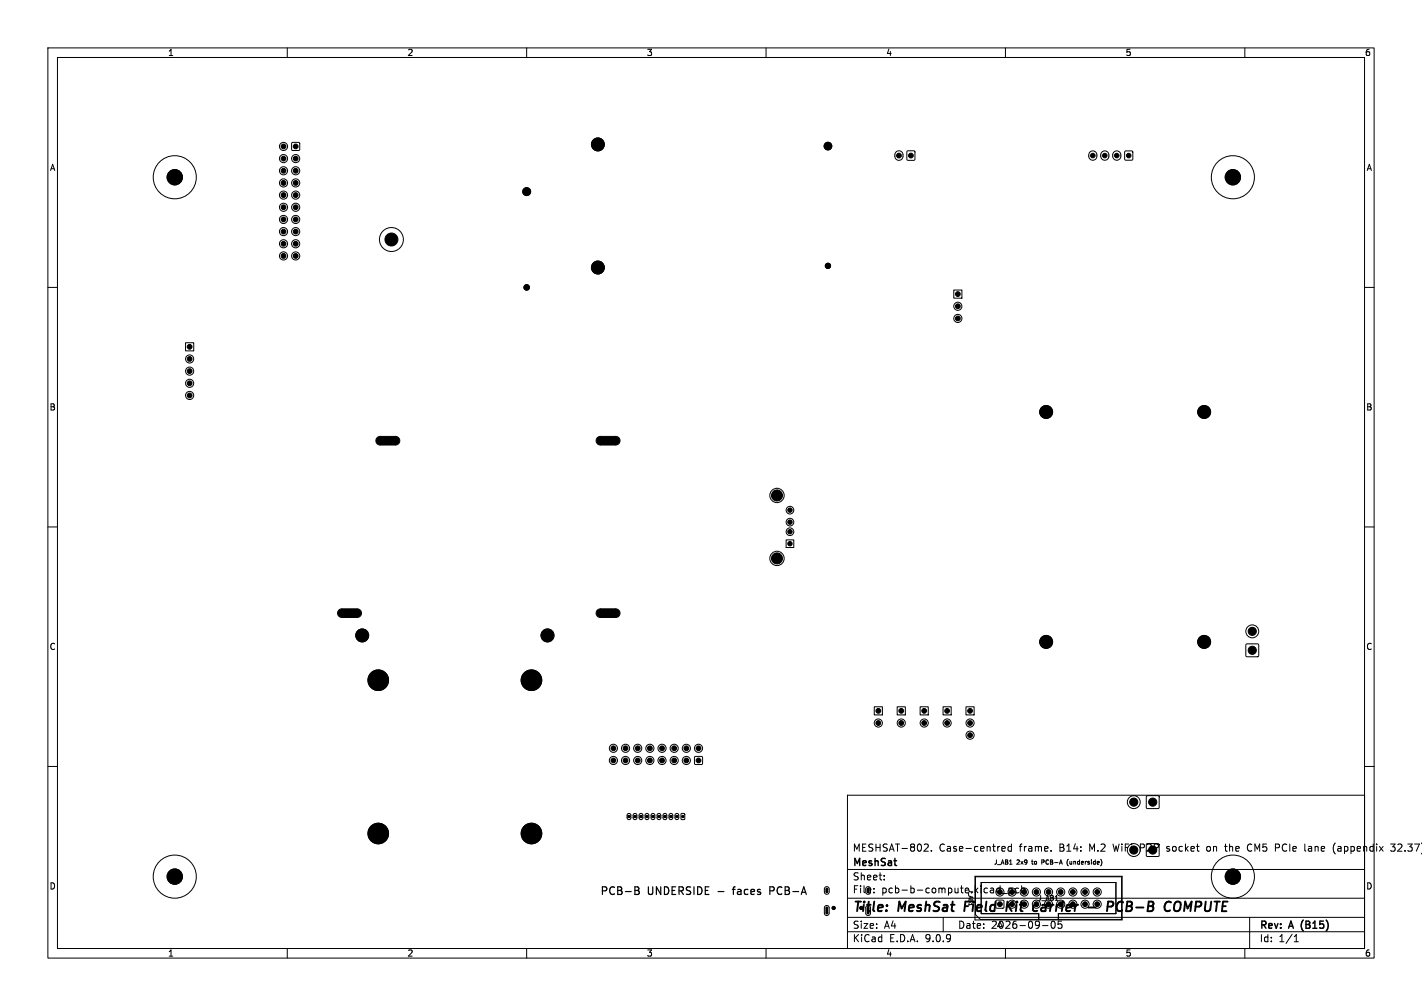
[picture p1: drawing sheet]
<svg xmlns="http://www.w3.org/2000/svg" width="297mm" height="210mm" viewBox="0 0 297 210" stroke-linecap="round" stroke-linejoin="round" font-family="sans-serif">
<defs><g id="words">
<g font-size="2.8">
<text x="178" y="190.9">Title:</text>
<text x="187.7" y="190.9">MeshSat</text>
<text x="202.3" y="190.9">Field</text>
<text x="211.8" y="190.9">Kit</text>
<text x="218.2" y="190.9">carrier</text>
<text x="230.5" y="190.9">-</text>
<text x="235.3" y="190.9">PCB-B</text>
<text x="248.1" y="190.9">COMPUTE</text>
</g>
<g font-size="2.2">
<text x="125.2" y="187.2">PCB-B</text>
<text x="135.3" y="187.2">UNDERSIDE</text>
<text x="150.2" y="187.2">-</text>
<text x="153.9" y="187.2">faces</text>
<text x="161.9" y="187.2">PCB-A</text>
</g>
<g font-size="2.1">
<text x="178" y="178">MESHSAT-802.</text>
<text x="196.1" y="178">Case-centred</text>
<text x="212.9" y="178">frame.</text>
<text x="221.4" y="178">B14:</text>
<text x="227.7" y="178">M.2</text>
<text x="232.9" y="178">WiFi</text>
<text x="238.6" y="178">P2P</text>
<text x="244.3" y="178">socket</text>
<text x="252.8" y="178">on</text>
<text x="256.9" y="178">the</text>
<text x="261.6" y="178">CM5</text>
<text x="267.6" y="178">PCIe</text>
<text x="273.9" y="178">lane</text>
<text x="280" y="178">(appendix</text>
<text x="292.2" y="178">32.37)</text>
<text x="178" y="184">Sheet:</text>
<text x="178" y="181.2">MeshSat</text>
<text x="178" y="186.7">File:</text>
<text x="184.1" y="186.7">pcb-b-compute.kicad_pcb</text>
<text x="178" y="196.9">KiCad</text>
<text x="178" y="194.1">Size:</text>
<text x="184.7" y="194.1">A4</text>
<text x="185.7" y="196.9">E.D.A.</text>
<text x="193.3" y="196.9">9.0.9</text>
<text x="200" y="194.1">Date:</text>
<text x="207" y="194.1">2026-09-05</text>
<text x="263" y="194.3">Rev:</text>
<text x="263" y="196.9">Id:</text>
<text x="267.1" y="196.9">1/1</text>
<text x="269.4" y="194.3">A</text>
<text x="272.4" y="194.3">(B15)</text>
</g>
<g font-size="1.8">
<text x="35" y="11.9">1</text>
<text x="85" y="11.9">2</text>
<text x="135" y="11.9">3</text>
<text x="185" y="11.9">4</text>
<text x="235" y="11.9">5</text>
<text x="285" y="11.9">6</text>
<text x="10.3" y="35.9">A</text>
<text x="285.4" y="35.9">A</text>
<text x="10.3" y="85.9">B</text>
<text x="285.3" y="85.9">B</text>
<text x="10.3" y="135.9">C</text>
<text x="285.3" y="135.9">C</text>
<text x="10.3" y="185.9">D</text>
<text x="285.3" y="185.9">D</text>
<text x="35" y="199.9">1</text>
<text x="85" y="199.9">2</text>
<text x="135" y="199.9">3</text>
<text x="185" y="199.9">4</text>
<text x="235" y="199.9">5</text>
<text x="285" y="199.9">6</text>
</g>
<text font-size="1.4" x="216.7" y="188.2">J_AB1</text>
<g font-size="1.3">
<text x="207.5" y="180.7">J_AB1</text>
<text x="212.4" y="180.7">2x9</text>
<text x="215.8" y="180.7">to</text>
<text x="218" y="180.7">PCB-A</text>
<text x="223.6" y="180.7">(underside)</text>
</g>
<text font-size="1.1" x="202.2" y="185.6" transform="rotate(90 202.2 185.6)">J_AB1</text>
</g></defs>
<g fill="none" stroke="#000" stroke-width=".21">
<path d="M10 10h277v190h-277zM12 12h273v186h-273zM60 10v2M110 10v2M160 10v2M210 10v2M260 10v2M61 29.8h1.5v1.5h-1.5zM187.2 31.7a.85 .85 0 0 1 .9-.2 .85 .85 0 0 1 .5 .8v.3a.85 .85 0 0 1-.8 .9 .85 .85 0 0 1-.9-.9v-.5zM189.5 31.5h1.5v1.9h-1.5zM227.7 31.7a.85 .85 0 0 1 .9-.1 .85 .85 0 0 1 .5 .7v.3a.85 .85 0 0 1-.8 .9 .85 .85 0 0 1-.9-.9zM230.2 31.7a.85 .85 0 0 1 .9-.1 .85 .85 0 0 1 .5 .7v.3a.85 .85 0 0 1-.8 .9 .85 .85 0 0 1-.9-.9z"/>
<path d="M232.7 31.7a.85 .85 0 0 1 .9-.1 .85 .85 0 0 1 .5 .7v.3a.85 .85 0 0 1-.8 .9 .85 .85 0 0 1-.9-.9zM235 31.6h1.5v1.8h-1.5zM10 60h2M38.8 71.5h1.7v1.7h-1.7zM199.2 60.5h1.7v1.7h-1.7zM285 60h2M78.8 91.4l.5-.3h3.3a.9 .9 0 0 1 .9 .9 .9 .9 0 0 1-.9 .9h-3.2a.9 .9 0 0 1-.8-.6 .9 .9 0 0 1 .2-.9zM124.8 91.4l.5-.3h3.3a.9 .9 0 0 1 .9 .9 .9 .9 0 0 1-.9 .9h-3.2a.9 .9 0 0 1-.8-.6 .9 .9 0 0 1 .2-.9zM10 110h2M164.2 112.7h1.6v1.6h-1.6zM285 110h2M70.8 127.4l.5-.3h3.3a.9 .9 0 0 1 .9 .9 .9 .9 0 0 1-.9 .9h-3.2a.9 .9 0 0 1-.8-.6 .9 .9 0 0 1 .2-.9z"/>
<path d="M124.8 127.4l.5-.3h3.3a.9 .9 0 0 1 .9 .9 .9 .9 0 0 1-.9 .9h-3.2a.9 .9 0 0 1-.8-.6 .9 .9 0 0 1 .2-.9zM260.3 134.5h2.5v2.5h-2.5zM145.1 158h1.6v1.5h-1.6zM182.6 147.5h1.7v1.7h-1.7zM187.4 147.5h1.7v1.7h-1.7zM192.2 147.5h1.7v1.7h-1.7zM197 147.5h1.7v1.7h-1.7zM201.8 147.5h1.7v1.7h-1.7zM10 160h2M131.1 169.9l.4-.1 .3 .3v.7l-.3 .3h-.3l-.2-.3zM132.3 169.9l.4-.1 .3 .3v.7l-.2 .3h-.3l-.2-.3zM133.6 169.9l.4-.1 .3 .3v.7l-.3 .3h-.3l-.2-.3z"/>
<path d="M134.8 169.9l.4-.1 .3 .3v.7l-.2 .3h-.3l-.2-.3zM136.1 169.9l.4-.1 .3 .3v.7l-.3 .3h-.3l-.2-.3zM137.3 169.9l.4-.1 .3 .3v.7l-.2 .3h-.3l-.2-.3zM138.6 169.9l.4-.1 .3 .3v.7l-.3 .3h-.3l-.2-.3zM139.8 169.9l.4-.1 .3 .3v.7l-.2 .3h-.3l-.2-.3zM141.1 169.9l.4-.1 .3 .3v.7l-.3 .3h-.3l-.2-.3zM142.3 169.9l.5-.1 .2 .1v1l-.1 .2-.7-.1zM177 166h108v32h-108zM193.2 176.2l.5 .1 .2 .3-.9 1.1h.9M194.5 177.6v.1M209.2 177.2l.8-.1-.1-.3-.4-.1-.3 .2 .1 .7h.6M211.2 176.8l-.4-.1-.3 .3 .2 .6h.5"/>
<path d="M211.2 176.2v1.5M217.6 180h.3M217.9 179.5h-.3v.9M219.5 177.6v.1M223.1 179.4a1.03 1.03 0 0 0 0 1.4M239.5 176.2h2.5v2.5h-2.5zM239.5 166.2h2.5v2.5h-2.5zM243.7 177.6l.1 .1M243.7 176.8v.3M252.3 176.7l-.3 .3v.4l.3 .3M255.7 176.7h.6M256 176.2v1.3l.2 .2"/>
<path d="M261 176.2a.81 .81 0 0 0-.5 .7 .81 .81 0 0 0 .5 .8M266.4 176.2l.7 .1M267.1 176.9l-.7 .1M273.3 177.2v.4M278.5 177.3l.4 1M278.9 176l-.4 1M285 160h2M290.5 176.2h.9l-.5 .6 .4 .1v.7l-.2 .1-.6-.1M60 198v2M110 198v2M160 198v2M172.3 189.2l.5-.2 .4 .4v1.3l-.4 .4h-.4l-.2-.4v-1.2z"/>
<path d="M172.3 185.2l.5-.1 .4 .3v.9l-.3 .4-.4-.1-.3-.2v-.9zM177 194.5h108M177 191.5h108M177 187.5h108M177 181.5h108M182.5 186.3v.1M182.5 185.5v.1M184.7 183.6v.1M184.7 182.8v.1M197 191.5v3M203.6 182.9h30.8v9.1h-30.8zM203.7 183h30.6v8.9h-29.6l-1-1z"/>
<path d="M208.1 188h1.5v1.5h-1.5zM208.5 185.4l.4 .1M208.9 184.9v1.5M208.9 186.3l-.4 .1M209.2 186.5h1.2M210 198v2M210.7 185.5l.5-.1 .3 .3-.2 .6h-.6M210.7 185.4v1.5M212.7 185.5l-.4-.1-.3 .3 .2 .6h.5M213.4 185.5l.4-.1 .3 .3-.1 .6h-.6M213.4 184.9v1.5M217 192v-1.3h-12.1v-6.5h28.2v6.5h-12v1.3"/>
<path d="M217.7 193.2h1.2M219.7 192.4l.2-.1a.8 .8 0 0 1 .5 .7 .8 .8 0 0 1-.5 .8 1 1 0 0 1-.2-1.4zM221.7 192.3h-.7v.7l.2-.1h.5l.1 .3-.1 .5-.2 .1-.5-.1M260 198v2M261 191.5v6.5M270.3 196.6h.9M270.3 195.5l.4-.4v1.5"/>
<circle cx="36.5" cy="37" r="4.5"/>
<circle cx="36.5" cy="37" r="1.6"/>
<circle cx="59.2" cy="33.1" r=".85"/>
<circle cx="59.2" cy="35.6" r=".85"/>
<circle cx="59.2" cy="30.6" r=".85"/>
<circle cx="59.2" cy="38.2" r=".85"/>
<circle cx="61.8" cy="35.6" r=".85"/>
<circle cx="61.8" cy="33.1" r=".85"/>
<circle cx="61.8" cy="38.2" r=".85"/>
<circle cx="110" cy="40" r=".83"/>
<circle cx="124.9" cy="30.1" r="1.35"/>
<circle cx="172.9" cy="30.5" r=".8"/>
<circle cx="257.5" cy="37" r="4.5"/>
<circle cx="257.5" cy="37" r="1.6"/>
<circle cx="59.2" cy="53.4" r=".85"/>
<circle cx="59.2" cy="48.3" r=".85"/>
<circle cx="59.2" cy="50.9" r=".85"/>
<circle cx="59.2" cy="45.8" r=".85"/>
<circle cx="59.2" cy="40.7" r=".85"/>
<circle cx="59.2" cy="43.3" r=".85"/>
<circle cx="61.8" cy="48.3" r=".85"/>
<circle cx="61.8" cy="45.8" r=".85"/>
<circle cx="61.8" cy="50.9" r=".85"/>
<circle cx="61.8" cy="53.4" r=".85"/>
<circle cx="61.8" cy="43.3" r=".85"/>
<circle cx="61.8" cy="40.7" r=".85"/>
<circle cx="81.8" cy="50" r="2.5"/>
<circle cx="124.9" cy="55.8" r="1.35"/>
<circle cx="172.9" cy="55.5" r=".55"/>
<circle cx="39.6" cy="74.9" r=".85"/>
<circle cx="39.6" cy="77.5" r=".85"/>
<circle cx="110" cy="60" r=".57"/>
<circle cx="200.1" cy="63.9" r=".85"/>
<circle cx="200.1" cy="66.5" r=".85"/>
<circle cx="39.6" cy="80" r=".85"/>
<circle cx="39.6" cy="82.6" r=".85"/>
<circle cx="218.5" cy="86" r="1.35"/>
<circle cx="251.5" cy="86" r="1.35"/>
<circle cx="162.3" cy="103.4" r="1.5"/>
<circle cx="162.3" cy="116.6" r="1.5"/>
<circle cx="165" cy="106.5" r=".8"/>
<circle cx="165" cy="111" r=".8"/>
<circle cx="165" cy="109" r=".8"/>
<circle cx="75.7" cy="132.6" r="1.35"/>
<circle cx="114.4" cy="132.6" r="1.35"/>
<circle cx="218.5" cy="134" r="1.35"/>
<circle cx="251.5" cy="134" r="1.35"/>
<circle cx="261.6" cy="131.8" r="1.35"/>
<circle cx="79" cy="142" r="2.15"/>
<circle cx="111" cy="142" r="2.15"/>
<circle cx="128.1" cy="156.2" r=".85"/>
<circle cx="128.1" cy="158.8" r=".85"/>
<circle cx="130.7" cy="158.8" r=".85"/>
<circle cx="130.7" cy="156.2" r=".85"/>
<circle cx="133.2" cy="158.8" r=".85"/>
<circle cx="133.2" cy="156.2" r=".85"/>
<circle cx="135.7" cy="158.8" r=".85"/>
<circle cx="135.7" cy="156.2" r=".85"/>
<circle cx="138.3" cy="158.8" r=".85"/>
<circle cx="138.3" cy="156.2" r=".85"/>
<circle cx="140.8" cy="158.8" r=".85"/>
<circle cx="140.8" cy="156.2" r=".85"/>
<circle cx="143.4" cy="158.8" r=".85"/>
<circle cx="143.4" cy="156.2" r=".85"/>
<circle cx="145.9" cy="156.2" r=".85"/>
<circle cx="183.4" cy="150.9" r=".85"/>
<circle cx="188.2" cy="150.9" r=".85"/>
<circle cx="193" cy="150.9" r=".85"/>
<circle cx="197.8" cy="150.9" r=".85"/>
<circle cx="202.6" cy="153.5" r=".85"/>
<circle cx="202.6" cy="150.9" r=".85"/>
<circle cx="79" cy="174" r="2.15"/>
<circle cx="111" cy="174" r="2.15"/>
<circle cx="236.8" cy="177.4" r="1.35"/>
<circle cx="236.8" cy="167.4" r="1.35"/>
<circle cx="36.5" cy="183" r="4.5"/>
<circle cx="36.5" cy="183" r="1.6"/>
<circle cx="174.1" cy="189.5" r=".32"/>
<circle cx="208.8" cy="186.2" r=".85"/>
<circle cx="211.4" cy="188.8" r=".85"/>
<circle cx="211.4" cy="186.2" r=".85"/>
<circle cx="213.9" cy="188.8" r=".85"/>
<circle cx="213.9" cy="186.2" r=".85"/>
<circle cx="216.5" cy="188.8" r=".85"/>
<circle cx="216.5" cy="186.2" r=".85"/>
<circle cx="219" cy="188.8" r=".85"/>
<circle cx="219" cy="186.2" r=".85"/>
<circle cx="221.5" cy="188.8" r=".85"/>
<circle cx="221.5" cy="186.2" r=".85"/>
<circle cx="224.1" cy="188.8" r=".85"/>
<circle cx="224.1" cy="186.2" r=".85"/>
<circle cx="226.6" cy="188.8" r=".85"/>
<circle cx="226.6" cy="186.2" r=".85"/>
<circle cx="229.2" cy="188.8" r=".85"/>
<circle cx="229.2" cy="186.2" r=".85"/>
<circle cx="257.5" cy="183" r="4.5"/>
<circle cx="257.5" cy="183" r="1.6"/>
</g>
<path d="M201.6 188.2l-.2 2M210.4 188.2l-.2 2M210.6 189.1l.7 1.1M211.6 188.2l-1.3 1.2M216.6 188.9l.2 .1M217.6 189.5l-.1 .6M227.3 189.4h1.5M232.4 189.1a.51 .51 0 0 0-.2-.9h-.7l-.3 2M234.6 188.4a.88 .88 0 0 0-1 0 .88 .88 0 0 0-.4 1 .69 .69 0 0 0 .3 .7 .69 .69 0 0 0 .9-.1M245.4 188.5a.69 .69 0 0 1 1.2 0 1.47 1.47 0 0 1-.6 1.7l-.6-.1a1.5 1.5 0 0 1 0-1.6zM247.6 188.2l-.3 2" fill="none" stroke="#000" stroke-width=".4"/>
<path d="M132.6 185.1h.5l.3 .2v.3l-.3 .3M132.6 185.9h.5M133.1 185.9a.43 .43 0 0 1 .4 .4 .43 .43 0 0 1-.3 .4h-.6M152.9 185.7h.7M160.8 186h.6M161.4 185.1h-.6v1.6" fill="none" stroke="#000" stroke-width=".25"/>
<g fill="#000" stroke="#000" stroke-width=".21">
<circle cx="36.5" cy="37" r="1.6"/>
<circle cx="59.2" cy="35.7" r=".5"/>
<circle cx="59.2" cy="30.6" r=".5"/>
<circle cx="59.2" cy="33.1" r=".5"/>
<circle cx="59.2" cy="38.2" r=".5"/>
<circle cx="61.8" cy="30.6" r=".5"/>
<circle cx="61.8" cy="33.1" r=".5"/>
<circle cx="61.8" cy="38.2" r=".5"/>
<circle cx="61.8" cy="35.7" r=".5"/>
<circle cx="110" cy="40" r=".83"/>
<circle cx="124.9" cy="30.1" r="1.35"/>
<circle cx="172.9" cy="30.5" r=".8"/>
<circle cx="187.8" cy="32.5" r=".5"/>
<circle cx="190.3" cy="32.5" r=".5"/>
<circle cx="228.3" cy="32.5" r=".47"/>
<circle cx="230.8" cy="32.5" r=".47"/>
<circle cx="233.3" cy="32.5" r=".47"/>
<circle cx="235.8" cy="32.5" r=".47"/>
<circle cx="257.5" cy="37" r="1.6"/>
<circle cx="59.2" cy="40.7" r=".5"/>
<circle cx="59.2" cy="50.9" r=".5"/>
<circle cx="59.2" cy="45.8" r=".5"/>
<circle cx="59.2" cy="48.4" r=".5"/>
<circle cx="59.2" cy="53.4" r=".5"/>
<circle cx="59.2" cy="43.3" r=".5"/>
<circle cx="61.8" cy="40.7" r=".5"/>
<circle cx="61.8" cy="50.9" r=".5"/>
<circle cx="61.8" cy="48.4" r=".5"/>
<circle cx="61.8" cy="45.8" r=".5"/>
<circle cx="61.8" cy="53.4" r=".5"/>
<circle cx="61.8" cy="43.3" r=".5"/>
<circle cx="81.8" cy="50" r="1.35"/>
<circle cx="124.9" cy="55.8" r="1.35"/>
<circle cx="172.9" cy="55.5" r=".55"/>
<circle cx="39.6" cy="74.9" r=".5"/>
<circle cx="39.6" cy="77.5" r=".5"/>
<circle cx="39.6" cy="72.4" r=".5"/>
<circle cx="110" cy="60" r=".57"/>
<circle cx="200.1" cy="63.9" r=".5"/>
<circle cx="200.1" cy="66.5" r=".5"/>
<circle cx="200.1" cy="61.4" r=".5"/>
<circle cx="39.6" cy="80" r=".5"/>
<circle cx="39.6" cy="82.6" r=".5"/>
<circle cx="218.5" cy="86" r="1.35"/>
<circle cx="251.5" cy="86" r="1.35"/>
<circle cx="162.3" cy="103.4" r="1.15"/>
<circle cx="162.3" cy="116.6" r="1.15"/>
<circle cx="165" cy="111" r=".46"/>
<circle cx="165" cy="109" r=".46"/>
<circle cx="165" cy="106.5" r=".46"/>
<circle cx="165" cy="113.5" r=".46"/>
<circle cx="75.7" cy="132.6" r="1.35"/>
<circle cx="114.4" cy="132.6" r="1.35"/>
<circle cx="218.5" cy="134" r="1.35"/>
<circle cx="251.5" cy="134" r="1.35"/>
<circle cx="261.6" cy="135.8" r=".85"/>
<circle cx="261.6" cy="131.8" r=".85"/>
<circle cx="79" cy="142" r="2.15"/>
<circle cx="111" cy="142" r="2.15"/>
<circle cx="128.1" cy="158.8" r=".5"/>
<circle cx="128.1" cy="156.2" r=".5"/>
<circle cx="130.7" cy="156.2" r=".5"/>
<circle cx="130.7" cy="158.8" r=".5"/>
<circle cx="133.2" cy="158.8" r=".5"/>
<circle cx="133.2" cy="156.2" r=".5"/>
<circle cx="135.7" cy="158.8" r=".5"/>
<circle cx="135.7" cy="156.2" r=".5"/>
<circle cx="138.3" cy="158.8" r=".5"/>
<circle cx="138.3" cy="156.2" r=".5"/>
<circle cx="140.8" cy="156.2" r=".5"/>
<circle cx="140.8" cy="158.8" r=".5"/>
<circle cx="143.4" cy="156.2" r=".5"/>
<circle cx="143.4" cy="158.8" r=".5"/>
<circle cx="145.9" cy="158.8" r=".5"/>
<circle cx="145.9" cy="156.2" r=".5"/>
<circle cx="183.4" cy="150.9" r=".5"/>
<circle cx="183.4" cy="148.4" r=".5"/>
<circle cx="188.2" cy="150.9" r=".5"/>
<circle cx="188.2" cy="148.4" r=".5"/>
<circle cx="193" cy="148.4" r=".5"/>
<circle cx="193" cy="150.9" r=".5"/>
<circle cx="197.8" cy="150.9" r=".5"/>
<circle cx="197.8" cy="148.4" r=".5"/>
<circle cx="202.6" cy="148.4" r=".5"/>
<circle cx="202.6" cy="153.5" r=".5"/>
<circle cx="202.6" cy="150.9" r=".5"/>
<circle cx="79" cy="174" r="2.15"/>
<circle cx="111" cy="174" r="2.15"/>
<circle cx="131.4" cy="170.5" r=".25"/>
<circle cx="132.6" cy="170.5" r=".25"/>
<circle cx="133.9" cy="170.5" r=".25"/>
<circle cx="135.1" cy="170.5" r=".25"/>
<circle cx="136.4" cy="170.5" r=".25"/>
<circle cx="137.6" cy="170.5" r=".25"/>
<circle cx="138.9" cy="170.5" r=".25"/>
<circle cx="140.1" cy="170.5" r=".25"/>
<circle cx="141.4" cy="170.5" r=".25"/>
<circle cx="142.6" cy="170.5" r=".25"/>
<circle cx="236.8" cy="167.4" r=".85"/>
<circle cx="240.8" cy="167.4" r=".85"/>
<circle cx="36.5" cy="183" r="1.6"/>
<circle cx="174.1" cy="189.5" r=".32"/>
<circle cx="208.8" cy="186.2" r=".5"/>
<circle cx="211.4" cy="188.8" r=".5"/>
<circle cx="211.4" cy="186.2" r=".5"/>
<circle cx="213.9" cy="186.2" r=".5"/>
<circle cx="216.5" cy="188.8" r=".5"/>
<circle cx="216.5" cy="186.2" r=".5"/>
<circle cx="219" cy="186.2" r=".5"/>
<circle cx="221.5" cy="186.2" r=".5"/>
<circle cx="224.1" cy="186.2" r=".5"/>
<circle cx="226.6" cy="186.2" r=".5"/>
<circle cx="229.2" cy="188.8" r=".5"/>
<circle cx="229.2" cy="186.2" r=".5"/>
<circle cx="257.5" cy="183" r="1.6"/>
</g>
<path d="M79.4 92h3.2M125.4 92h3.2M71.4 128h3.2M125.4 128h3.2" fill="none" stroke="#000" stroke-width="1.8"/>
<path d="M172.7 185.6v.6M172.7 189.5v1.1" fill="none" stroke="#000" stroke-width=".6"/>
<use href="#words"/>
</svg>
